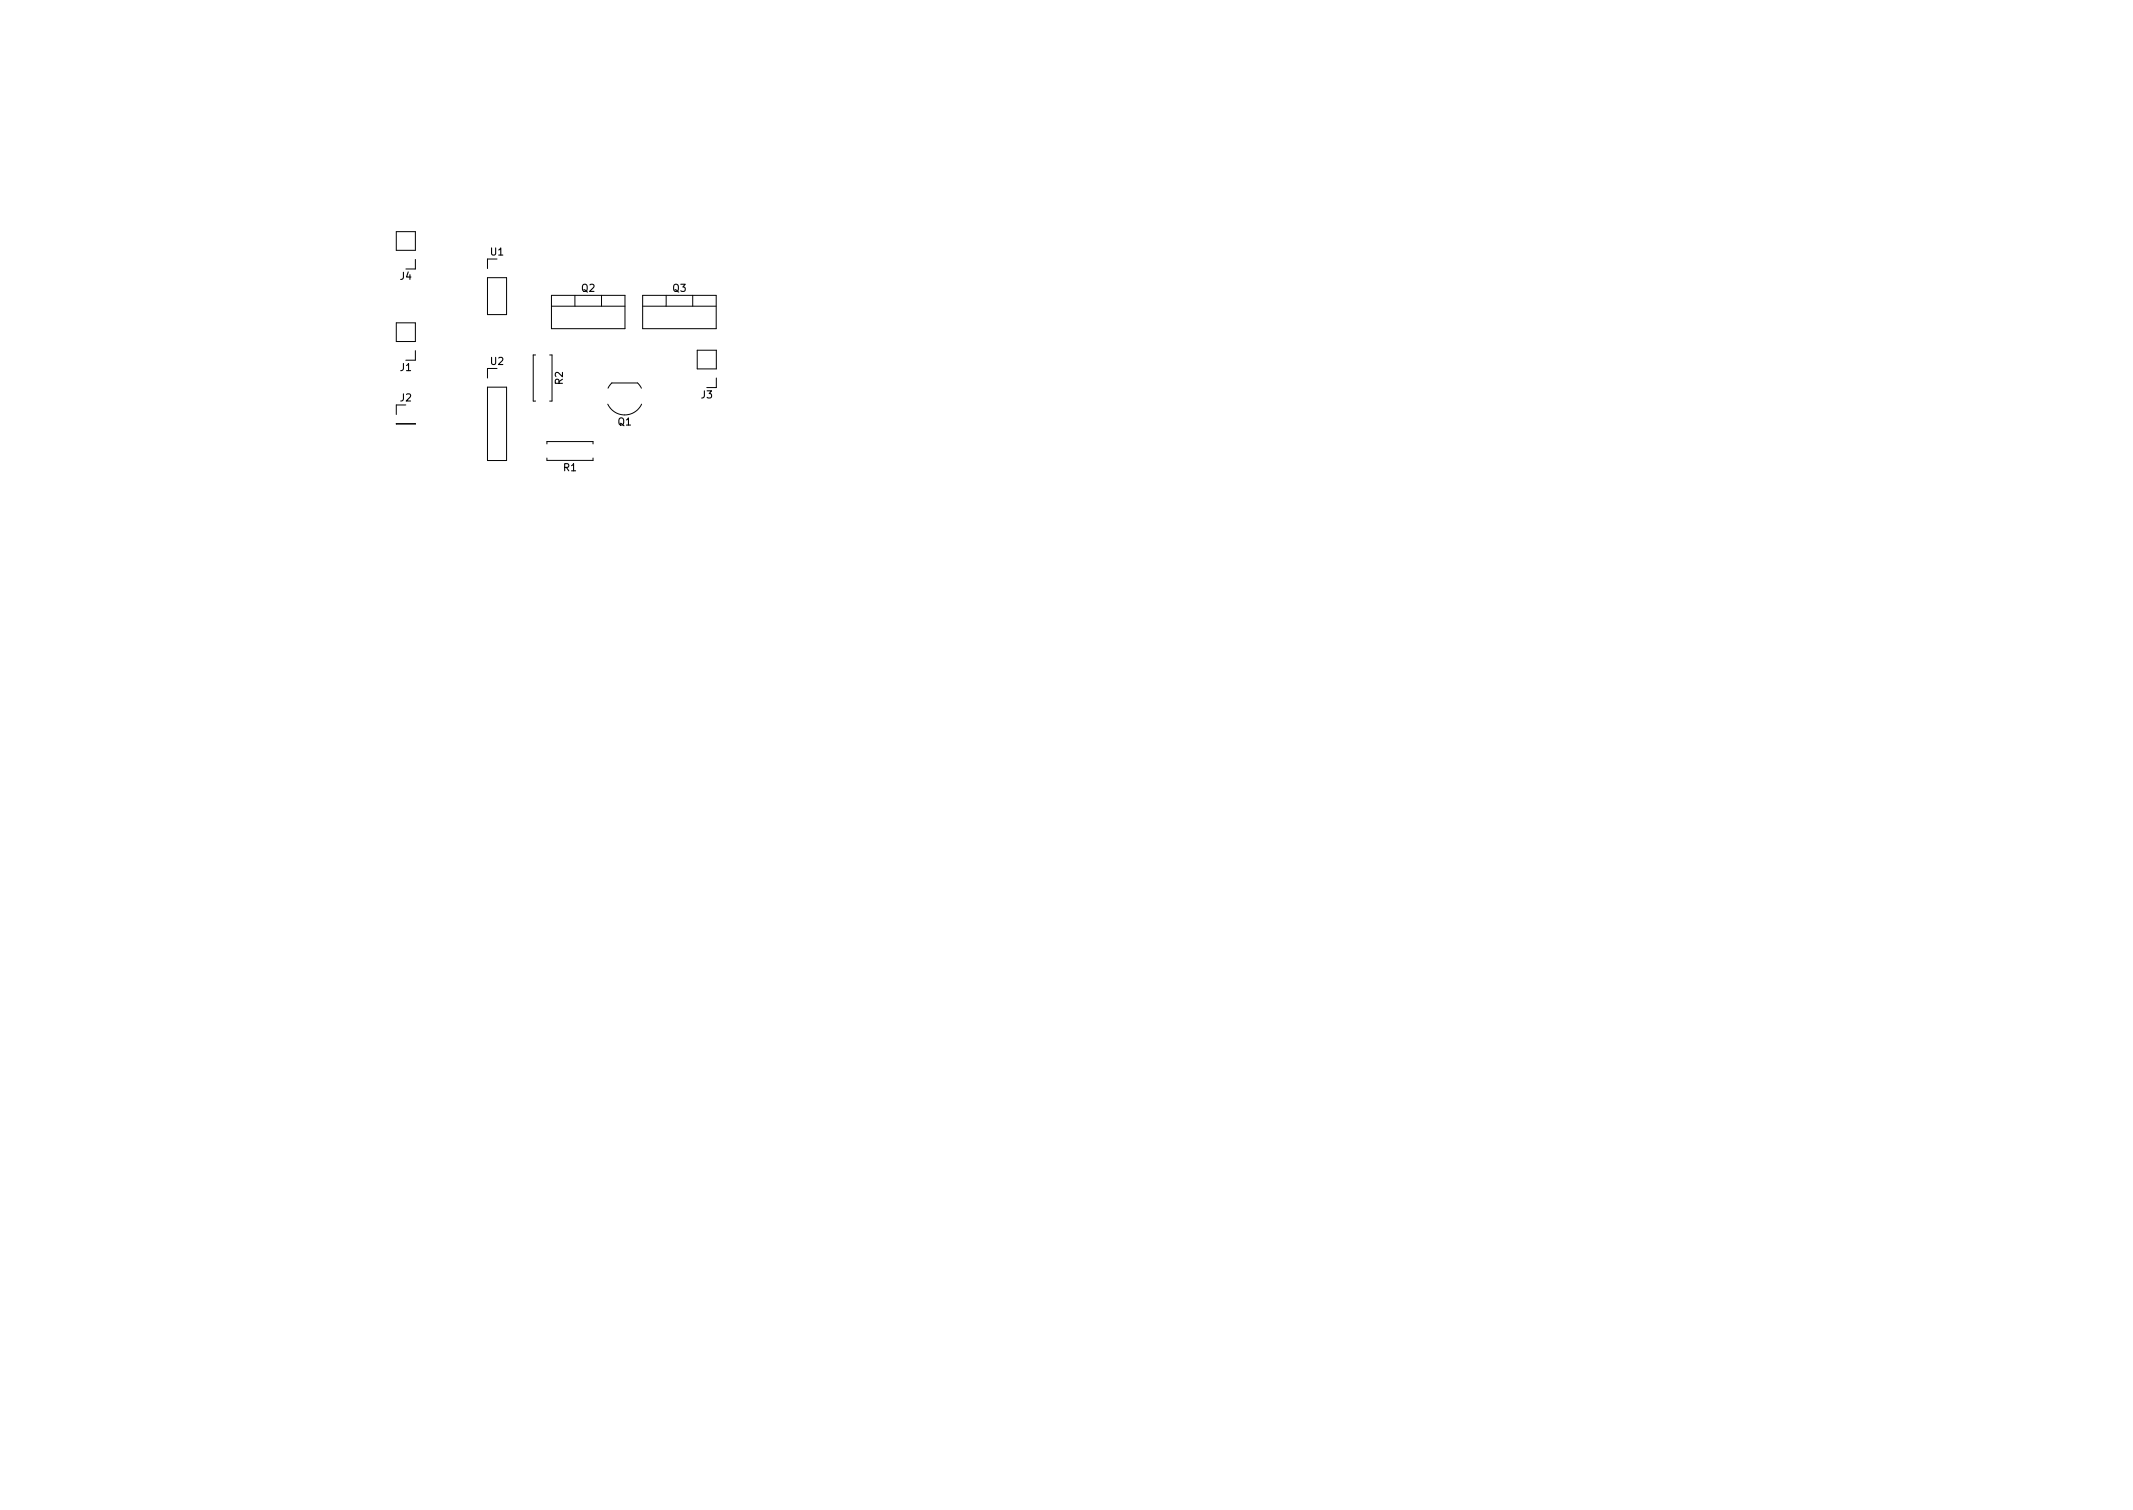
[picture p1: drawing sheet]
<svg xmlns="http://www.w3.org/2000/svg" width="297mm" height="210mm" viewBox="0 0 297 210" stroke-linecap="round" stroke-linejoin="round" font-family="sans-serif">
<defs><g id="words">
<g font-size="1.4">
<text x="68.3" y="35.6">U1</text>
<text x="55.7" y="39">J4</text>
<text x="81" y="40.6">Q2</text>
<text x="93.7" y="40.6">Q3</text>
<text x="55.7" y="51.7">J1</text>
<text x="68.3" y="50.8">U2</text>
<text x="78.4" y="53.5" transform="rotate(-90 78.4 53.5)">R2</text>
<text x="55.7" y="55.9">J2</text>
<text x="86.1" y="59.2">Q1</text>
<text x="97.7" y="55.5">J3</text>
<text x="78.5" y="65.6">R1</text>
</g>
</g></defs>
<g fill="none" stroke="#000" stroke-width=".14">
<path d="M55.2 32.3h2.6v2.6h-2.6zM57.8 36.1v1.4h-1.3M67.9 38.7h2.6v5.1h-2.6zM69.2 36.1h-1.3v1.3M55.2 45h2.6v2.6h-2.6zM55.2 59h2.6zM56.5 56.4h-1.3v1.3M57.8 48.8v1.4h-1.3M67.9 53.9h2.6v10.2h-2.6zM69.2 51.3h-1.3v1.3M74.6 49.4h-.3v6.4h.3M76.5 49.4h.4v6.4h-.4"/>
<path d="M76.8 42.6h10.2M76.8 41.1h10.2v4.7h-10.2zM80.1 41.1v1.5M83.8 41.1v1.5M84.6 56.3a2.6 2.6 0 0 0 2.4 1.5 2.6 2.6 0 0 0 2.4-1.5M84.7 54.1l.5-.8h3.6l.5 .8M89.5 41.1h10.2v4.7h-10.2zM89.5 42.6h10.2M92.8 41.1v1.5M96.5 41.1v1.5M97.1 48.8h2.7v2.6h-2.7zM99.8 52.6v1.4h-1.4"/>
<path d="M76.2 61.8v-.3h6.4v.3M76.2 63.8v.3h6.4v-.3"/>
</g>
<use href="#words"/>
</svg>
